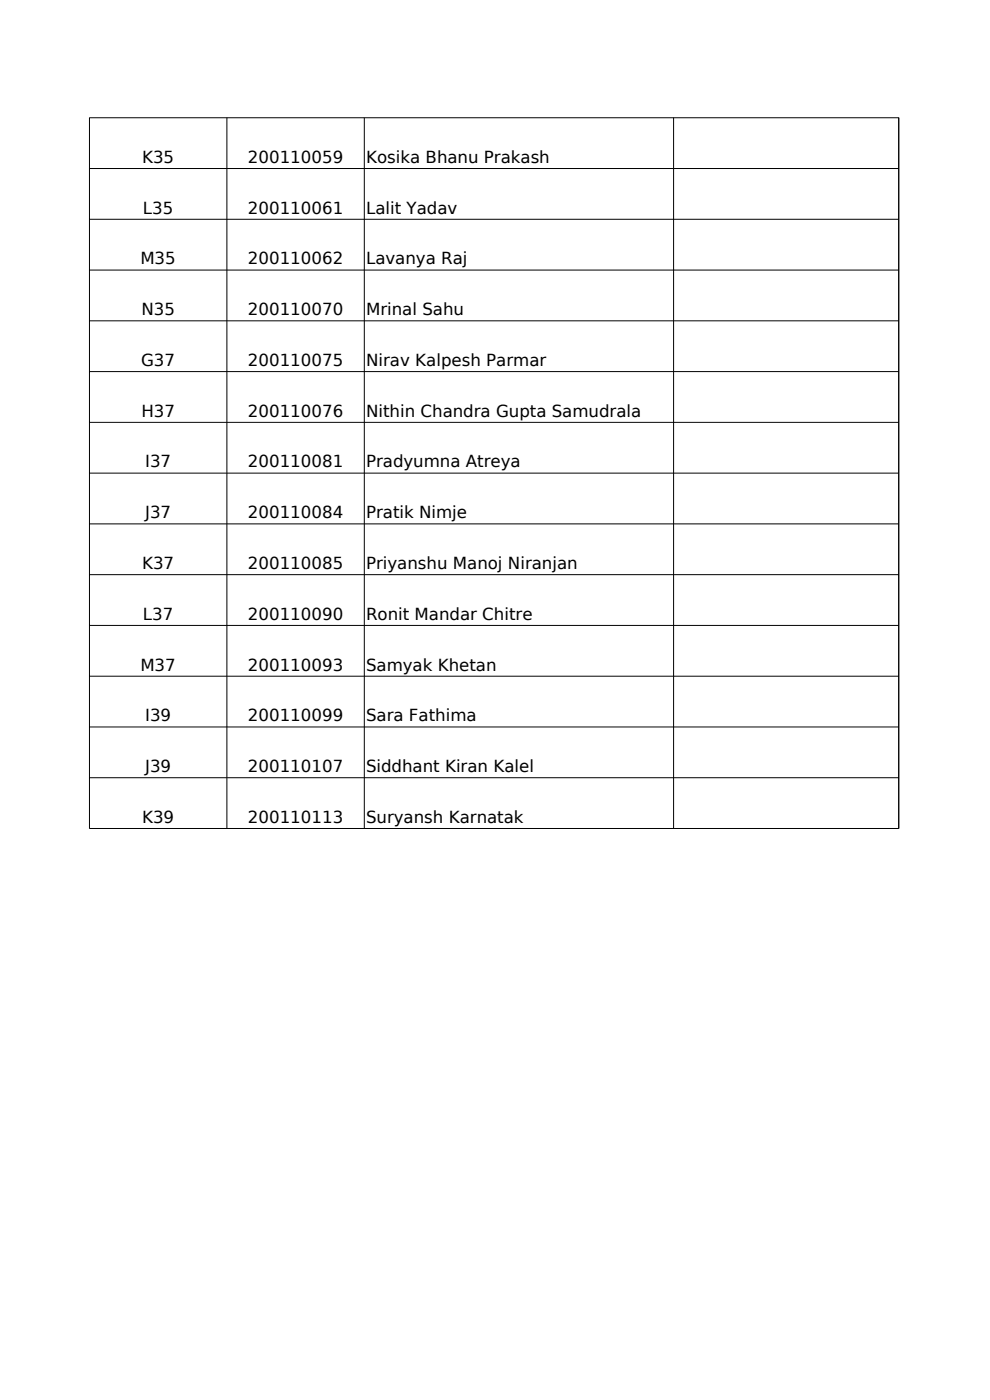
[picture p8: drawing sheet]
<svg xmlns="http://www.w3.org/2000/svg" width="210mm" height="297mm" viewBox="0 0 210 297" stroke-linecap="round" stroke-linejoin="round" font-family="sans-serif">
<defs><g id="words">
<g font-size="3.5">
<text x="30.1" y="34.6">K35</text>
<text x="52.6" y="34.6">200110059</text>
<text x="77.6" y="34.6">Kosika Bhanu Prakash</text>
<text x="30.3" y="45.3">L35</text>
<text x="52.6" y="45.3">200110061</text>
<text x="77.6" y="45.3">Lalit Yadav</text>
<text x="29.8" y="56.1">M35</text>
<text x="52.6" y="56.1">200110062</text>
<text x="77.6" y="56.1">Lavanya Raj</text>
<text x="30" y="66.9">N35</text>
<text x="52.6" y="66.9">200110070</text>
<text x="77.6" y="66.9">Mrinal Sahu</text>
<text x="30" y="77.7">G37</text>
<text x="52.6" y="77.7">200110075</text>
<text x="77.6" y="77.7">Nirav Kalpesh Parmar</text>
<text x="30" y="88.4">H37</text>
<text x="52.6" y="88.4">200110076</text>
<text x="77.6" y="88.4">Nithin Chandra Gupta Samudrala</text>
<text x="30.8" y="99.2">I37</text>
<text x="52.6" y="99.2">200110081</text>
<text x="77.6" y="99.2">Pradyumna Atreya</text>
<text x="30.8" y="110">J37</text>
<text x="52.6" y="110">200110084</text>
<text x="77.6" y="110">Pratik Nimje</text>
<text x="30.1" y="120.7">K37</text>
<text x="52.6" y="120.7">200110085</text>
<text x="77.6" y="120.7">Priyanshu Manoj Niranjan</text>
<text x="30.3" y="131.5">L37</text>
<text x="52.6" y="131.5">200110090</text>
<text x="77.6" y="131.5">Ronit Mandar Chitre</text>
<text x="29.8" y="142.3">M37</text>
<text x="52.6" y="142.3">200110093</text>
<text x="77.6" y="142.3">Samyak Khetan</text>
<text x="30.8" y="153">I39</text>
<text x="52.6" y="153">200110099</text>
<text x="77.6" y="153">Sara Fathima</text>
<text x="30.8" y="163.8">J39</text>
<text x="52.6" y="163.8">200110107</text>
<text x="77.6" y="163.8">Siddhant Kiran Kalel</text>
<text x="30.1" y="174.6">K39</text>
<text x="52.6" y="174.6">200110113</text>
<text x="77.6" y="174.6">Suryansh Karnatak</text>
</g>
</g></defs>
<g fill="none" stroke="#000" stroke-width=".21">
<path d="M19 35.8h171.7M48.1 25v150.8M77.3 25v150.8M142.9 25v150.8M19 46.5h171.7M19 57.3h171.7M19 68.1h171.7M19 78.8h171.7M19 89.6h171.7M19 100.4h171.7M19 111.1h171.7M19 121.9h171.7"/>
<path d="M19 132.7h171.7M19 143.5h171.7M19 154.2h171.7M19 165h171.7M19 175.8h171.7M19 175.8v-150.8h171.7l-.1 150.8"/>
</g>
<use href="#words"/>
</svg>
